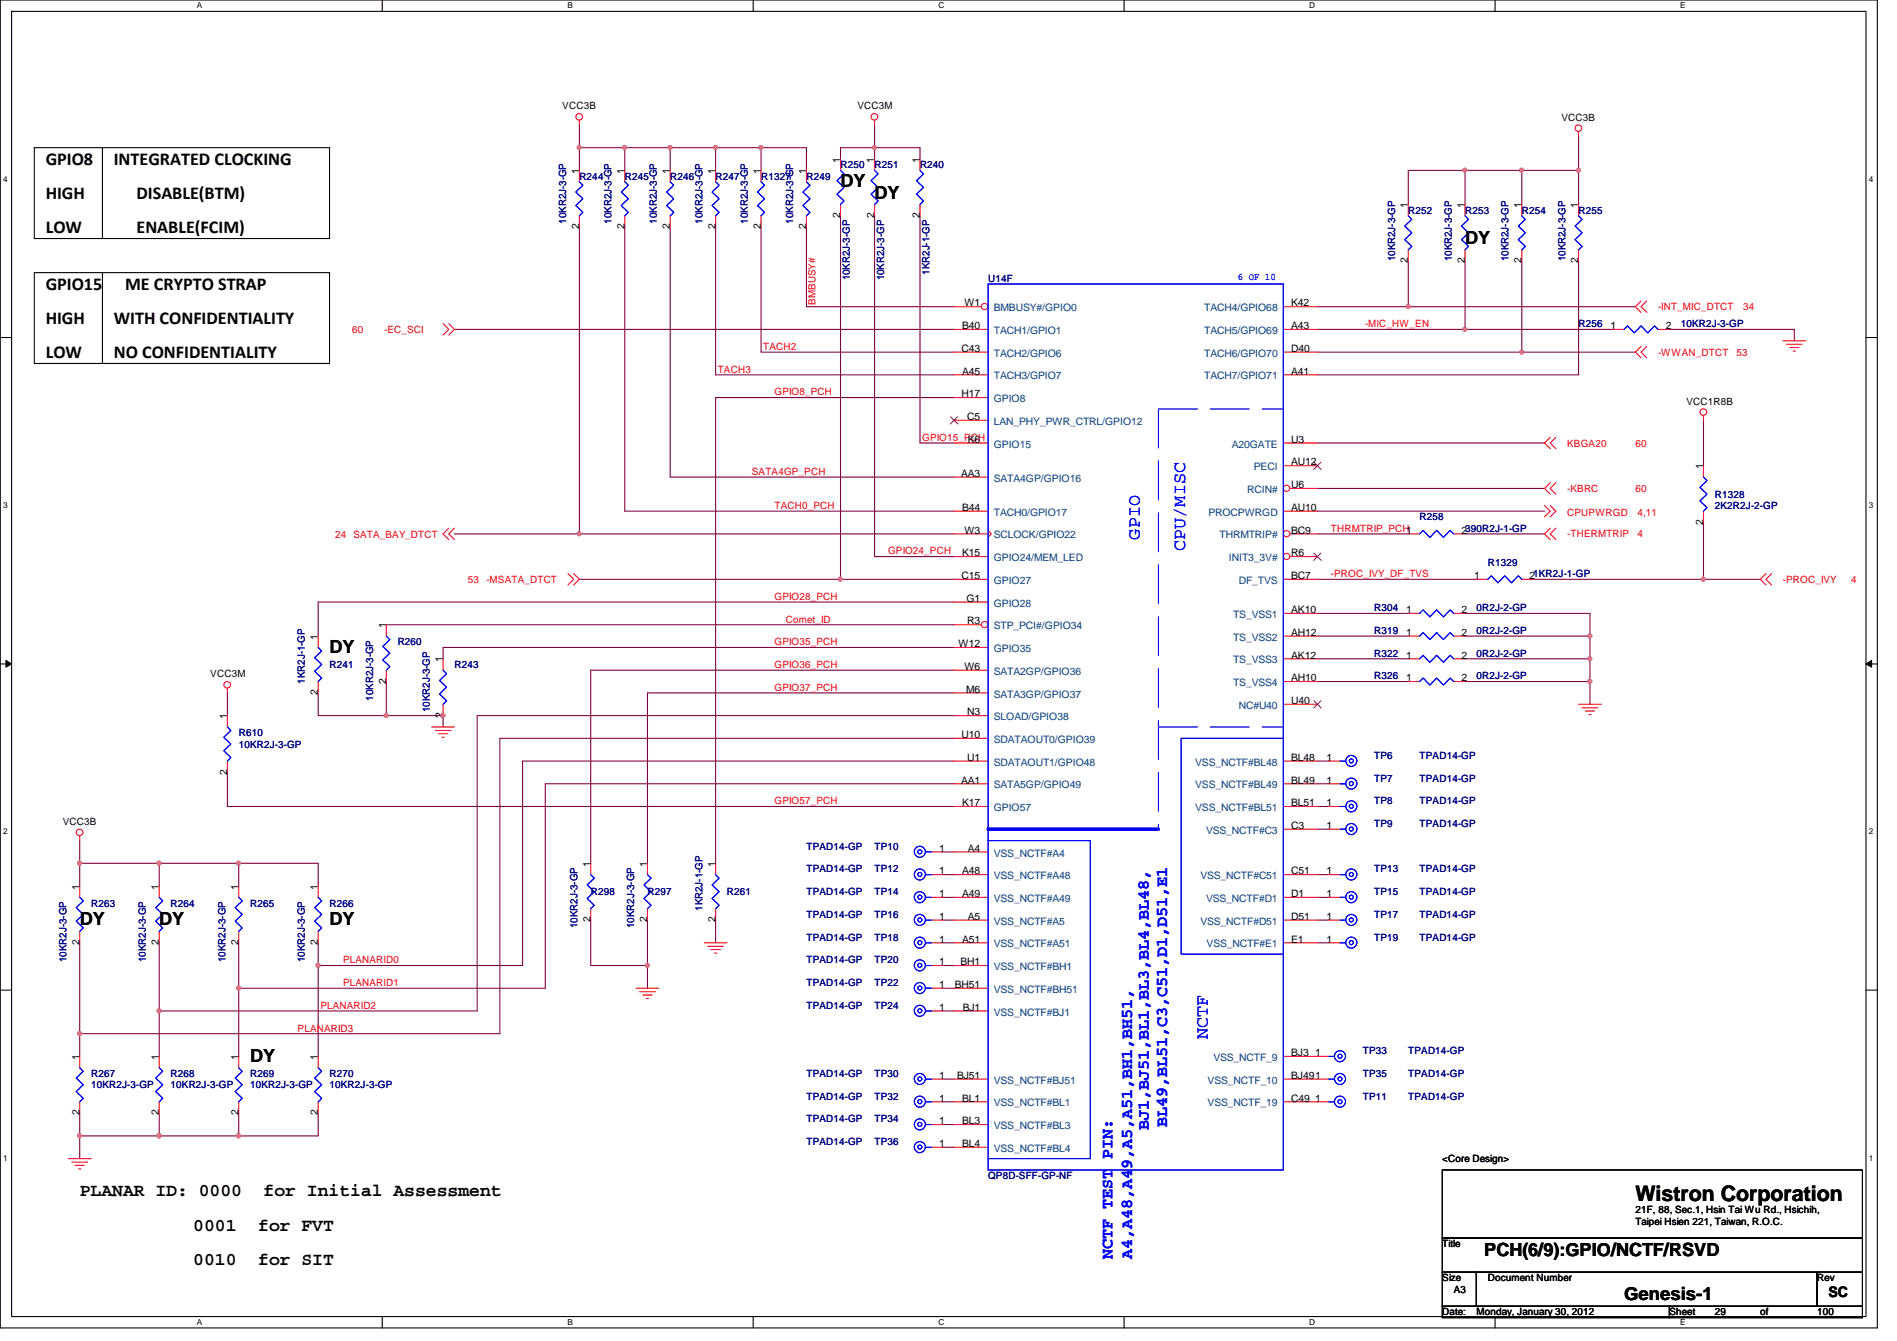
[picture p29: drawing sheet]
<svg xmlns="http://www.w3.org/2000/svg" width="297mm" height="210mm" viewBox="0 0 297 210" stroke-linecap="round" stroke-linejoin="round" font-family="sans-serif">
<defs><g id="words">
<text font-size="3.3" x="256.1" y="188">Wistron Corporation</text>
<g font-size="2.8">
<text x="7.2" y="25.8">GPIO8</text>
<text x="17.8" y="25.8">INTEGRATED CLOCKING</text>
<text x="131.6" y="29.3">DY</text>
<text x="7.2" y="31.2">HIGH</text>
<text x="21.4" y="31.2">DISABLE(BTM)</text>
<text x="136.9" y="31.1">DY</text>
<text x="7.2" y="36.5">LOW</text>
<text x="21.4" y="36.5">ENABLE(FCIM)</text>
<text x="229.4" y="38.2">DY</text>
<text x="7.2" y="45.4">GPIO15</text>
<text x="19.6" y="45.4">ME CRYPTO STRAP</text>
<text x="7.2" y="50.7">HIGH</text>
<text x="17.8" y="50.7">WITH CONFIDENTIALITY</text>
<text x="7.2" y="56">LOW</text>
<text x="17.8" y="56">NO CONFIDENTIALITY</text>
<text x="51.6" y="102.2">DY</text>
<text x="12.5" y="144.9">DY</text>
<text x="24.9" y="144.9">DY</text>
<text x="51.6" y="144.9">DY</text>
<text x="39.2" y="166.2">DY</text>
<text x="12.5" y="187.3">PLANAR ID: 0000</text>
<text x="41.3" y="187.3">for Initial Assessment</text>
<text x="30.3" y="192.6">0001</text>
<text x="30.3" y="198">0010</text>
<text x="40.4" y="192.6">for FVT</text>
<text x="40.4" y="198">for SIT</text>
<text x="232.4" y="196.6">PCH(6/9):GPIO/NCTF/RSVD</text>
<text x="254.3" y="203.5">Genesis-1</text>
</g>
<g font-size="2.8" fill="#00f">
<text x="178.5" y="84.5" transform="rotate(-90 178.5 84.5)">GPIO</text>
<text x="185.6" y="86.2" transform="rotate(-90 185.6 86.2)">CPU/MISC</text>
<text x="189.1" y="162.7" transform="rotate(-90 189.1 162.7)">NCTF</text>
</g>
<g font-size="2.6" fill="#00f">
<text x="179.9" y="176.9" transform="rotate(-90 179.9 176.9)">BJ1,BJ51,BL1,BL3,BL4,BL48,</text>
<text x="182.7" y="176.4" transform="rotate(-90 182.7 176.4)">BL49,BL51,C3,C51,D1,D51,E1</text>
<text x="174.2" y="197" transform="rotate(-90 174.2 197)">NCTF TEST PIN:</text>
<text x="177.3" y="197" transform="rotate(-90 177.3 197)">A4,A48,A49,A5,A51,BH1,BH51,</text>
</g>
<text font-size="2.3" x="286.3" y="203">SC</text>
<g font-size="1.6">
<text x="88.1" y="17.1">VCC3B</text>
<text x="134.3" y="17.1">VCC3M</text>
<text x="244.5" y="18.9">VCC3B</text>
<text x="90.7" y="27.2" transform="rotate(-90 90.7 27.2)">1</text>
<text x="97.8" y="27.2" transform="rotate(-90 97.8 27.2)">1</text>
<text x="104.9" y="27.2" transform="rotate(-90 104.9 27.2)">1</text>
<text x="112" y="27.2" transform="rotate(-90 112 27.2)">1</text>
<text x="119.1" y="27.2" transform="rotate(-90 119.1 27.2)">1</text>
<text x="126.2" y="27.2" transform="rotate(-90 126.2 27.2)">1</text>
<text x="131.6" y="25.4" transform="rotate(-90 131.6 25.4)">1</text>
<text x="136.9" y="25.4" transform="rotate(-90 136.9 25.4)">1</text>
<text x="144" y="25.4" transform="rotate(-90 144 25.4)">1</text>
<text x="90.7" y="35.9" transform="rotate(-90 90.7 35.9)">2</text>
<text x="97.8" y="35.9" transform="rotate(-90 97.8 35.9)">2</text>
<text x="104.9" y="35.9" transform="rotate(-90 104.9 35.9)">2</text>
<text x="112" y="35.9" transform="rotate(-90 112 35.9)">2</text>
<text x="119.1" y="35.9" transform="rotate(-90 119.1 35.9)">2</text>
<text x="126.2" y="35.9" transform="rotate(-90 126.2 35.9)">2</text>
<text x="131.6" y="34.1" transform="rotate(-90 131.6 34.1)">2</text>
<text x="136.9" y="34.1" transform="rotate(-90 136.9 34.1)">2</text>
<text x="144" y="34.1" transform="rotate(-90 144 34.1)">2</text>
<text x="220.5" y="32.6" transform="rotate(-90 220.5 32.6)">1</text>
<text x="229.4" y="32.6" transform="rotate(-90 229.4 32.6)">1</text>
<text x="238.2" y="32.6" transform="rotate(-90 238.2 32.6)">1</text>
<text x="247.1" y="32.6" transform="rotate(-90 247.1 32.6)">1</text>
<text x="220.5" y="41.2" transform="rotate(-90 220.5 41.2)">2</text>
<text x="229.4" y="41.2" transform="rotate(-90 229.4 41.2)">2</text>
<text x="238.2" y="41.2" transform="rotate(-90 238.2 41.2)">2</text>
<text x="247.1" y="41.2" transform="rotate(-90 247.1 41.2)">2</text>
<text x="151" y="48">W1</text>
<text x="202.2" y="48">K42</text>
<text x="150.7" y="51.5">B40</text>
<text x="202.2" y="51.5">A43</text>
<text x="252.2" y="51.5">1</text>
<text x="260.9" y="51.5">2</text>
<text x="150.6" y="55.1">C43</text>
<text x="150.7" y="58.6">A45</text>
<text x="202.2" y="55.1">D40</text>
<text x="202.2" y="58.6">A41</text>
<text x="150.6" y="62.2">H17</text>
<text x="151.5" y="65.7">C5</text>
<text x="264.1" y="63.3">VCC1R8B</text>
<text x="151.5" y="69.3">K6</text>
<text x="202.2" y="69.3">U3</text>
<text x="150.5" y="74.6">AA3</text>
<text x="202.2" y="72.9">AU12</text>
<text x="202.2" y="76.4">U6</text>
<text x="266.7" y="73.4" transform="rotate(-90 266.7 73.4)">1</text>
<text x="150.7" y="80">B44</text>
<text x="151" y="83.5">W3</text>
<text x="202.2" y="83.5">BC9</text>
<text x="202.2" y="80">AU10</text>
<text x="228.9" y="83.5">2390R2J-1-GP</text>
<text x="266.7" y="82.1" transform="rotate(-90 266.7 82.1)">2</text>
<text x="150.7" y="87.1">K15</text>
<text x="202.2" y="87.1">R6</text>
<text x="150.6" y="90.6">C15</text>
<text x="151.3" y="94.2">G1</text>
<text x="202.2" y="96">AK10</text>
<text x="202.2" y="90.6">BC7</text>
<text x="220.2" y="96">1</text>
<text x="228.9" y="96">2</text>
<text x="230.8" y="90.6">1</text>
<text x="239.5" y="90.6">21KR2J-1-GP</text>
<text x="49.8" y="100.1" transform="rotate(-90 49.8 100.1)">1</text>
<text x="60.4" y="98.3" transform="rotate(-90 60.4 98.3)">1</text>
<text x="150.1" y="101.3">W12</text>
<text x="151.5" y="97.7">R3</text>
<text x="202.2" y="99.5">AH12</text>
<text x="220.2" y="99.5">1</text>
<text x="228.9" y="99.5">2</text>
<text x="32.9" y="106">VCC3M</text>
<text x="60.4" y="107" transform="rotate(-90 60.4 107)">2</text>
<text x="69.3" y="103.7" transform="rotate(-90 69.3 103.7)">1</text>
<text x="151" y="104.9">W6</text>
<text x="202.2" y="106.6">AH10</text>
<text x="202.2" y="103.1">AK12</text>
<text x="220.2" y="103.1">1</text>
<text x="220.2" y="106.6">1</text>
<text x="228.9" y="103.1">2</text>
<text x="228.9" y="106.6">2</text>
<text x="35.6" y="112.6" transform="rotate(-90 35.6 112.6)">1</text>
<text x="49.8" y="108.8" transform="rotate(-90 49.8 108.8)">2</text>
<text x="69.3" y="112.4" transform="rotate(-90 69.3 112.4)">2</text>
<text x="151.3" y="108.4">M6</text>
<text x="151.5" y="112">N3</text>
<text x="202.2" y="110.2">U40</text>
<text x="150.6" y="115.5">U10</text>
<text x="151.5" y="119.1">U1</text>
<text x="202.2" y="119.1">BL48</text>
<text x="207.7" y="119.1">1</text>
<text x="35.6" y="121.2" transform="rotate(-90 35.6 121.2)">2</text>
<text x="150.5" y="122.6">AA1</text>
<text x="202.2" y="122.6">BL49</text>
<text x="207.7" y="122.6">1</text>
<text x="9.8" y="129.1">VCC3B</text>
<text x="150.7" y="126.2">K17</text>
<text x="202.2" y="129.8">C3</text>
<text x="202.2" y="126.2">BL51</text>
<text x="207.7" y="129.8">1</text>
<text x="207.7" y="126.2">1</text>
<text x="92.5" y="135.7" transform="rotate(-90 92.5 135.7)">1</text>
<text x="101.3" y="135.7" transform="rotate(-90 101.3 135.7)">1</text>
<text x="112" y="135.7" transform="rotate(-90 112 135.7)">1</text>
<text x="147.1" y="136.9">1</text>
<text x="147.1" y="133.3">1</text>
<text x="150.7" y="136.9">A48</text>
<text x="151.5" y="133.3">A4</text>
<text x="202.2" y="136.9">C51</text>
<text x="207.7" y="136.9">1</text>
<text x="12.4" y="139.2" transform="rotate(-90 12.4 139.2)">1</text>
<text x="24.9" y="139.2" transform="rotate(-90 24.9 139.2)">1</text>
<text x="37.3" y="139.2" transform="rotate(-90 37.3 139.2)">1</text>
<text x="49.8" y="139.2" transform="rotate(-90 49.8 139.2)">1</text>
<text x="147.1" y="140.4">1</text>
<text x="147.1" y="144">1</text>
<text x="150.7" y="140.4">A49</text>
<text x="151.5" y="144">A5</text>
<text x="202.2" y="140.4">D1</text>
<text x="202.2" y="144">D51</text>
<text x="207.7" y="144">1</text>
<text x="207.7" y="140.4">1</text>
<text x="12.4" y="147.9" transform="rotate(-90 12.4 147.9)">2</text>
<text x="24.9" y="147.9" transform="rotate(-90 24.9 147.9)">2</text>
<text x="37.3" y="147.9" transform="rotate(-90 37.3 147.9)">2</text>
<text x="49.8" y="147.9" transform="rotate(-90 49.8 147.9)">2</text>
<text x="92.5" y="144.4" transform="rotate(-90 92.5 144.4)">2</text>
<text x="101.3" y="144.4" transform="rotate(-90 101.3 144.4)">2</text>
<text x="112" y="144.4" transform="rotate(-90 112 144.4)">2</text>
<text x="147.1" y="147.5">1</text>
<text x="150.7" y="147.5">A51</text>
<text x="202.2" y="147.5">E1</text>
<text x="207.7" y="147.5">1</text>
<text x="147.1" y="154.6">1</text>
<text x="147.1" y="151.1">1</text>
<text x="149.5" y="154.6">BH51</text>
<text x="150.4" y="151.1">BH1</text>
<text x="147.1" y="158.2">1</text>
<text x="150.7" y="158.2">BJ1</text>
<text x="12.4" y="165.9" transform="rotate(-90 12.4 165.9)">1</text>
<text x="24.9" y="165.9" transform="rotate(-90 24.9 165.9)">1</text>
<text x="37.3" y="165.9" transform="rotate(-90 37.3 165.9)">1</text>
<text x="49.8" y="165.9" transform="rotate(-90 49.8 165.9)">1</text>
<text x="202.2" y="165.3">BJ3</text>
<text x="205.9" y="165.3">1</text>
<text x="147.1" y="168.9">1</text>
<text x="147.1" y="172.4">1</text>
<text x="149.9" y="168.9">BJ51</text>
<text x="150.7" y="172.4">BL1</text>
<text x="202.2" y="168.9">BJ491</text>
<text x="202.2" y="172.4">C49</text>
<text x="205.9" y="172.4">1</text>
<text x="12.4" y="174.6" transform="rotate(-90 12.4 174.6)">2</text>
<text x="24.9" y="174.6" transform="rotate(-90 24.9 174.6)">2</text>
<text x="37.3" y="174.6" transform="rotate(-90 37.3 174.6)">2</text>
<text x="49.8" y="174.6" transform="rotate(-90 49.8 174.6)">2</text>
<text x="147.1" y="179.5">1</text>
<text x="147.1" y="176">1</text>
<text x="150.7" y="176">BL3</text>
<text x="150.7" y="179.5">BL4</text>
<text x="225.8" y="181.9">&lt;Core Design&gt;</text>
<text x="256.1" y="189.9">21F, 88, Sec.1, Hsin Tai Wu Rd., Hsichih,</text>
<text x="256.1" y="191.7">Taipei Hsien 221, Taiwan, R.O.C.</text>
<text x="225.8" y="195.2">Title</text>
<text x="225.8" y="200.6">Size</text>
<text x="227.6" y="202.4">A3</text>
<text x="233" y="200.6">Document Number</text>
<text x="284.5" y="200.6">Rev</text>
<text x="225.8" y="205.9">Date:</text>
<text x="231.2" y="205.9">Monday, January 30, 2012</text>
<text x="261.4" y="205.9">Sheet</text>
<text x="268.5" y="205.9">29</text>
<text x="275.6" y="205.9">of</text>
<text x="284.5" y="205.9">100</text>
</g>
<g font-size="1.6" fill="#000080">
<text x="90.7" y="28.1">R244</text>
<text x="97.8" y="28.1">R245</text>
<text x="104.9" y="28.1">R246</text>
<text x="112.1" y="28.1">R247</text>
<text x="119.2" y="28.1">R1327</text>
<text x="126.3" y="28.1">R249</text>
<text x="131.6" y="26.3">R250</text>
<text x="136.9" y="26.3">R251</text>
<text x="144.1" y="26.3">R240</text>
<text x="88.6" y="35" transform="rotate(-90 88.6 35)">10KR2J-3-GP</text>
<text x="95.8" y="35" transform="rotate(-90 95.8 35)">10KR2J-3-GP</text>
<text x="102.9" y="35" transform="rotate(-90 102.9 35)">10KR2J-3-GP</text>
<text x="110" y="35" transform="rotate(-90 110 35)">10KR2J-3-GP</text>
<text x="117.1" y="35" transform="rotate(-90 117.1 35)">10KR2J-3-GP</text>
<text x="124.2" y="35" transform="rotate(-90 124.2 35)">10KR2J-3-GP</text>
<text x="220.5" y="33.4">R252</text>
<text x="229.4" y="33.4">R253</text>
<text x="238.3" y="33.4">R254</text>
<text x="247.2" y="33.4">R255</text>
<text x="218.4" y="40.9" transform="rotate(-90 218.4 40.9)">10KR2J-3-GP</text>
<text x="227.3" y="40.9" transform="rotate(-90 227.3 40.9)">10KR2J-3-GP</text>
<text x="236.2" y="40.9" transform="rotate(-90 236.2 40.9)">10KR2J-3-GP</text>
<text x="245.1" y="40.9" transform="rotate(-90 245.1 40.9)">10KR2J-3-GP</text>
<text x="133.1" y="43.9" transform="rotate(-90 133.1 43.9)">10KR2J-3-GP</text>
<text x="138.4" y="43.9" transform="rotate(-90 138.4 43.9)">10KR2J-3-GP</text>
<text x="145.5" y="43" transform="rotate(-90 145.5 43)">1KR2J-1-GP</text>
<text x="154.7" y="44.1">U14F</text>
<text x="247.2" y="51.2">R256</text>
<text x="263.2" y="51.2">10KR2J-3-GP</text>
<text x="268.5" y="77.9">R1328</text>
<text x="222.3" y="81.4">R258</text>
<text x="268.5" y="79.7">2K2R2J-2-GP</text>
<text x="233" y="88.6">R1329</text>
<text x="215.2" y="95.7">R304</text>
<text x="231.2" y="95.7">0R2J-2-GP</text>
<text x="62.3" y="101">R260</text>
<text x="215.2" y="99.2">R319</text>
<text x="231.2" y="99.2">0R2J-2-GP</text>
<text x="47.7" y="107" transform="rotate(-90 47.7 107)">1KR2J-1-GP</text>
<text x="51.6" y="104.6">R241</text>
<text x="71.2" y="104.6">R243</text>
<text x="215.2" y="102.8">R322</text>
<text x="215.2" y="106.3">R326</text>
<text x="231.2" y="102.8">0R2J-2-GP</text>
<text x="231.2" y="106.3">0R2J-2-GP</text>
<text x="58.4" y="109.7" transform="rotate(-90 58.4 109.7)">10KR2J-3-GP</text>
<text x="67.3" y="111.5" transform="rotate(-90 67.3 111.5)">10KR2J-3-GP</text>
<text x="37.4" y="115.2">R610</text>
<text x="37.4" y="117">10KR2J-3-GP</text>
<text x="215.2" y="118.8">TP6</text>
<text x="222.3" y="118.8">TPAD14-GP</text>
<text x="215.2" y="122.3">TP7</text>
<text x="215.2" y="125.9">TP8</text>
<text x="222.3" y="122.3">TPAD14-GP</text>
<text x="222.3" y="125.9">TPAD14-GP</text>
<text x="215.2" y="129.5">TP9</text>
<text x="222.3" y="129.5">TPAD14-GP</text>
<text x="126.3" y="136.6">TPAD14-GP</text>
<text x="126.3" y="133">TPAD14-GP</text>
<text x="136.9" y="136.6">TP12</text>
<text x="136.9" y="133">TP10</text>
<text x="215.2" y="136.6">TP13</text>
<text x="222.3" y="136.6">TPAD14-GP</text>
<text x="14.3" y="141.9">R263</text>
<text x="26.7" y="141.9">R264</text>
<text x="39.2" y="141.9">R265</text>
<text x="51.6" y="141.9">R266</text>
<text x="92.5" y="140.1">R298</text>
<text x="101.4" y="140.1">R297</text>
<text x="110" y="142.6" transform="rotate(-90 110 142.6)">1KR2J-1-GP</text>
<text x="113.8" y="140.1">R261</text>
<text x="126.3" y="140.1">TPAD14-GP</text>
<text x="126.3" y="143.7">TPAD14-GP</text>
<text x="136.9" y="140.1">TP14</text>
<text x="136.9" y="143.7">TP16</text>
<text x="215.2" y="143.7">TP17</text>
<text x="215.2" y="140.1">TP15</text>
<text x="222.3" y="143.7">TPAD14-GP</text>
<text x="222.3" y="140.1">TPAD14-GP</text>
<text x="90.4" y="145.2" transform="rotate(-90 90.4 145.2)">10KR2J-3-GP</text>
<text x="99.3" y="145.2" transform="rotate(-90 99.3 145.2)">10KR2J-3-GP</text>
<text x="126.3" y="147.2">TPAD14-GP</text>
<text x="136.9" y="147.2">TP18</text>
<text x="215.2" y="147.2">TP19</text>
<text x="222.3" y="147.2">TPAD14-GP</text>
<text x="10.4" y="150.6" transform="rotate(-90 10.4 150.6)">10KR2J-3-GP</text>
<text x="22.9" y="150.6" transform="rotate(-90 22.9 150.6)">10KR2J-3-GP</text>
<text x="35.3" y="150.6" transform="rotate(-90 35.3 150.6)">10KR2J-3-GP</text>
<text x="47.7" y="150.6" transform="rotate(-90 47.7 150.6)">10KR2J-3-GP</text>
<text x="126.3" y="154.3">TPAD14-GP</text>
<text x="126.3" y="150.8">TPAD14-GP</text>
<text x="136.9" y="154.3">TP22</text>
<text x="136.9" y="150.8">TP20</text>
<text x="126.3" y="157.9">TPAD14-GP</text>
<text x="136.9" y="157.9">TP24</text>
<text x="213.4" y="165">TP33</text>
<text x="220.5" y="165">TPAD14-GP</text>
<text x="14.3" y="168.6">R267</text>
<text x="14.3" y="170.3">10KR2J-3-GP</text>
<text x="26.7" y="168.6">R268</text>
<text x="26.7" y="170.3">10KR2J-3-GP</text>
<text x="39.2" y="168.6">R269</text>
<text x="39.2" y="170.3">10KR2J-3-GP</text>
<text x="51.6" y="168.6">R270</text>
<text x="51.6" y="170.3">10KR2J-3-GP</text>
<text x="126.3" y="168.6">TPAD14-GP</text>
<text x="126.3" y="172.1">TPAD14-GP</text>
<text x="136.9" y="168.6">TP30</text>
<text x="136.9" y="172.1">TP32</text>
<text x="213.4" y="172.1">TP11</text>
<text x="213.4" y="168.6">TP35</text>
<text x="220.5" y="172.1">TPAD14-GP</text>
<text x="220.5" y="168.6">TPAD14-GP</text>
<text x="126.3" y="179.2">TPAD14-GP</text>
<text x="126.3" y="175.7">TPAD14-GP</text>
<text x="136.9" y="179.2">TP36</text>
<text x="136.9" y="175.7">TP34</text>
<text x="154.7" y="184.6">QP8D-SFF-GP-NF</text>
</g>
<g font-size="1.6" fill="#f00">
<text x="127.7" y="47.7" transform="rotate(-90 127.7 47.7)">BMBUSY#</text>
<text x="55.2" y="52.1">60</text>
<text x="60.2" y="52.1">-EC_SCI</text>
<text x="213.7" y="51.2">-MIC_HW_EN</text>
<text x="259.6" y="48.6">-INT_MIC_DTCT</text>
<text x="273" y="48.6">34</text>
<text x="112.4" y="58.3">TACH3</text>
<text x="119.5" y="54.8">TACH2</text>
<text x="259.6" y="55.7">-WWAN_DTCT</text>
<text x="271.9" y="55.7">53</text>
<text x="121.3" y="61.9">GPIO8_PCH</text>
<text x="144.4" y="69">GPIO15_PCH</text>
<text x="245.4" y="69.9">KBGA20</text>
<text x="256.1" y="69.9">60</text>
<text x="117.7" y="74.3">SATA4GP_PCH</text>
<text x="245.4" y="77">-KBRC</text>
<text x="256.1" y="77">60</text>
<text x="121.3" y="79.7">TACH0_PCH</text>
<text x="208.4" y="83.2">THRMTRIP_PCH1</text>
<text x="245.4" y="80.7">CPUPWRGD</text>
<text x="256.4" y="80.7">4,11</text>
<text x="52.5" y="84.3">24 SATA_BAY_DTCT</text>
<text x="139.1" y="86.8">GPIO24_PCH</text>
<text x="245.4" y="84.1">-THERMTRIP</text>
<text x="256.4" y="84.1">4</text>
<text x="73.3" y="91.2">53</text>
<text x="76.2" y="91.2">-MSATA_DTCT</text>
<text x="121.3" y="93.9">GPIO28_PCH</text>
<text x="208.4" y="90.3">-PROC_IVY_DF_TVS</text>
<text x="279.2" y="91.2">-PROC_IVY</text>
<text x="289.9" y="91.2">4</text>
<text x="121.3" y="101">GPIO35_PCH</text>
<text x="123.1" y="97.5">Comet_ID</text>
<text x="121.3" y="104.6">GPIO36_PCH</text>
<text x="121.3" y="108.1">GPIO37_PCH</text>
<text x="121.3" y="125.9">GPIO57_PCH</text>
<text x="53.7" y="154.3">PLANARID1</text>
<text x="53.7" y="150.8">PLANARID0</text>
<text x="46.6" y="161.5">PLANARID3</text>
<text x="50.2" y="157.9">PLANARID2</text>
</g>
<text font-size="1.6" fill="#00f" x="193.8" y="43.9">6 OF 10</text>
<g font-size="1.6" fill="#004080">
<text x="155.6" y="48.7">BMBUSY#/GPIO0</text>
<text x="155.6" y="52.3">TACH1/GPIO1</text>
<text x="188.5" y="48.7">TACH4/GPIO68</text>
<text x="188.5" y="52.3">TACH5/GPIO69</text>
<text x="155.6" y="55.8">TACH2/GPIO6</text>
<text x="155.6" y="59.4">TACH3/GPIO7</text>
<text x="188.5" y="55.8">TACH6/GPIO70</text>
<text x="188.5" y="59.4">TACH7/GPIO71</text>
<text x="155.6" y="62.9">GPIO8</text>
<text x="155.6" y="66.5">LAN_PHY_PWR_CTRL/GPIO12</text>
<text x="155.6" y="70.1">GPIO15</text>
<text x="192.9" y="70.1">A20GATE</text>
<text x="155.6" y="75.4">SATA4GP/GPIO16</text>
<text x="195.3" y="77.2">RCIN#</text>
<text x="196.3" y="73.6">PECI</text>
<text x="155.6" y="80.7">TACH0/GPIO17</text>
<text x="189.2" y="80.7">PROCPWRGD</text>
<text x="155.6" y="87.8">GPIO24/MEM_LED</text>
<text x="155.6" y="84.3">SCLOCK/GPIO22</text>
<text x="191" y="84.3">THRMTRIP#</text>
<text x="192.4" y="87.8">INIT3_3V#</text>
<text x="155.6" y="91.4">GPIO27</text>
<text x="155.6" y="95">GPIO28</text>
<text x="194" y="91.4">DF_TVS</text>
<text x="155.6" y="98.5">STP_PCI#/GPIO34</text>
<text x="193.1" y="100.3">TS_VSS2</text>
<text x="193.1" y="96.7">TS_VSS1</text>
<text x="155.6" y="105.6">SATA2GP/GPIO36</text>
<text x="155.6" y="102.1">GPIO35</text>
<text x="193.1" y="107.4">TS_VSS4</text>
<text x="193.1" y="103.8">TS_VSS3</text>
<text x="155.6" y="109.2">SATA3GP/GPIO37</text>
<text x="155.6" y="112.7">SLOAD/GPIO38</text>
<text x="194" y="111">NC#U40</text>
<text x="155.6" y="116.3">SDATAOUT0/GPIO39</text>
<text x="155.6" y="119.8">SDATAOUT1/GPIO48</text>
<text x="187.2" y="119.8">VSS_NCTF#BL48</text>
<text x="155.6" y="123.4">SATA5GP/GPIO49</text>
<text x="187.2" y="123.4">VSS_NCTF#BL49</text>
<text x="155.6" y="127">GPIO57</text>
<text x="187.2" y="127">VSS_NCTF#BL51</text>
<text x="188.8" y="130.5">VSS_NCTF#C3</text>
<text x="155.6" y="134.1">VSS_NCTF#A4</text>
<text x="155.6" y="137.6">VSS_NCTF#A48</text>
<text x="188" y="137.6">VSS_NCTF#C51</text>
<text x="155.6" y="141.2">VSS_NCTF#A49</text>
<text x="188.8" y="141.2">VSS_NCTF#D1</text>
<text x="155.6" y="144.7">VSS_NCTF#A5</text>
<text x="155.6" y="148.3">VSS_NCTF#A51</text>
<text x="188" y="144.7">VSS_NCTF#D51</text>
<text x="188.9" y="148.3">VSS_NCTF#E1</text>
<text x="155.6" y="151.8">VSS_NCTF#BH1</text>
<text x="155.6" y="155.4">VSS_NCTF#BH51</text>
<text x="155.6" y="159">VSS_NCTF#BJ1</text>
<text x="190" y="166.1">VSS_NCTF_9</text>
<text x="155.6" y="169.6">VSS_NCTF#BJ51</text>
<text x="155.6" y="173.2">VSS_NCTF#BL1</text>
<text x="189.1" y="169.6">VSS_NCTF_10</text>
<text x="189.1" y="173.2">VSS_NCTF_19</text>
<text x="155.6" y="176.7">VSS_NCTF#BL3</text>
<text x="155.6" y="180.3">VSS_NCTF#BL4</text>
</g>
<g font-size="1.3">
<text x="30.8" y="1.3">A</text>
<text x="88.9" y="1.3">B</text>
<text x="146.9" y="1.3">C</text>
<text x="205" y="1.3">D</text>
<text x="263.1" y="1.3">E</text>
<text x=".5" y="28.4">4</text>
<text x="292.6" y="28.4">4</text>
<text x=".5" y="79.5">3</text>
<text x="292.6" y="79.5">3</text>
<text x=".5" y="130.6">2</text>
<text x="292.6" y="130.6">2</text>
<text x=".5" y="181.7">1</text>
<text x="292.6" y="181.7">1</text>
<text x="30.8" y="207.4">A</text>
<text x="88.9" y="207.4">B</text>
<text x="146.9" y="207.4">C</text>
<text x="205" y="207.4">D</text>
<text x="263.1" y="207.4">E</text>
</g>
</g></defs>
<path d="M0 0h294v207.9h-294zM1.8 1.8h290.4v204.3h-290.4z" fill="none" stroke="#000" stroke-width=".17"/>
<g fill="#fff">
<path d="M30.8 .2h.8v1.4h-.8z"/>
<path d="M30.8 206.2h.8v1.4h-.8z"/>
</g>
<path d="M59.9 0v1.8M59.9 206.1v1.8" fill="none" stroke="#000" stroke-width=".17"/>
<g fill="#fff">
<path d="M88.9 .2h.8v1.4h-.8z"/>
<path d="M88.9 206.2h.8v1.4h-.8z"/>
</g>
<path d="M117.9 0v1.8M117.9 206.1v1.8" fill="none" stroke="#000" stroke-width=".17"/>
<g fill="#fff">
<path d="M146.9 .2h.9v1.4h-.9z"/>
<path d="M146.9 206.2h.9v1.4h-.9z"/>
</g>
<path d="M176 0v1.8M176 206.1v1.8" fill="none" stroke="#000" stroke-width=".17"/>
<g fill="#fff">
<path d="M205 .2h.9v1.4h-.9z"/>
<path d="M205 206.2h.9v1.4h-.9z"/>
</g>
<path d="M234.1 0v1.8M234.1 206.1v1.8" fill="none" stroke="#000" stroke-width=".17"/>
<g fill="#fff">
<path d="M263.1 .2h.8v1.4h-.8z"/>
<path d="M263.1 206.2h.8v1.4h-.8z"/>
<path d="M.5 27.3h.7v1.4h-.7z"/>
<path d="M292.6 27.3h.7v1.4h-.7z"/>
<path d="M.5 78.4h.7v1.4h-.7z"/>
<path d="M292.6 78.4h.7v1.4h-.7z"/>
</g>
<path d="M0 52.8h1.8M292.2 52.8h1.8" fill="none" stroke="#000" stroke-width=".17"/>
<g fill="#fff">
<path d="M.5 129.5h.7v1.4h-.7z"/>
<path d="M292.6 129.5h.7v1.4h-.7z"/>
</g>
<path d="M0 103.9h1.8M292.2 103.9h1.8" fill="none" stroke="#000" stroke-width=".17"/>
<path d="M.9 103.4l.9 .5-.9 .5zM292.2 103.9l.9-.5v1z" fill="#000"/>
<path d="M.9 103.4l.9 .5-.9 .5zM292.2 103.9l.9-.5v1z" fill="none" stroke="#000" stroke-width=".16"/>
<g fill="#fff">
<path d="M.5 180.5h.7v1.4h-.7z"/>
<path d="M292.6 180.5h.7v1.4h-.7z"/>
</g>
<path d="M0 155h1.8M292.2 155h1.8" fill="none" stroke="#000" stroke-width=".17"/>
<g fill="none" stroke="#800040" stroke-width=".17">
<path d="M247.2 26.7v5.3M206.3 76.5h35.5M206.3 69.3h35.5M206.3 83.6h14.2M206.3 80h35.5M229.4 83.6h12.4M206.3 119.1h1.8M147.6 136.9h1.8M147.6 133.3h1.8M206.3 136.9h1.8M206.3 122.7h1.8M206.3 126.2h1.8"/>
<path d="M206.3 129.8h1.8M147.6 158.2h1.8M147.6 140.5h1.8M147.6 147.6h1.8M147.6 144h1.8M147.6 154.7h1.8M147.6 151.1h1.8M206.3 147.6h1.8M206.3 140.5h1.8M206.3 144h1.8M147.6 168.9h1.8M147.6 179.6h1.8"/>
<path d="M147.6 172.5h1.8M147.6 176h1.8"/>
</g>
<circle cx="247.2" cy="26.6" r=".32" fill="#f0f"/>
<circle cx="247.2" cy="26.6" r=".32" fill="none" stroke="#f0f" stroke-width=".17"/>
<path d="M229.4 26.7h-8.9v5.3M247.2 26.7h-8.9v5.3" fill="none" stroke="#800040" stroke-width=".17"/>
<circle cx="238.3" cy="26.6" r=".32" fill="#f0f"/>
<circle cx="238.3" cy="26.6" r=".32" fill="none" stroke="#f0f" stroke-width=".17"/>
<path d="M238.3 26.7h-8.9v5.3" fill="none" stroke="#800040" stroke-width=".17"/>
<circle cx="229.4" cy="26.6" r=".32" fill="#f0f"/>
<circle cx="229.4" cy="26.6" r=".32" fill="none" stroke="#f0f" stroke-width=".17"/>
<path d="M247.2 21.3v5.4M220.5 48h35.6" fill="none" stroke="#800040" stroke-width=".17"/>
<circle cx="220.5" cy="48" r=".32" fill="#f0f"/>
<circle cx="220.5" cy="48" r=".32" fill="none" stroke="#f0f" stroke-width=".17"/>
<path d="M220.5 40.9v7.1M229.4 51.6h23.1" fill="none" stroke="#800040" stroke-width=".17"/>
<circle cx="229.4" cy="51.5" r=".32" fill="#f0f"/>
<circle cx="229.4" cy="51.5" r=".32" fill="none" stroke="#f0f" stroke-width=".17"/>
<path d="M229.4 40.9v10.7M238.3 40.9v14.2h-32" fill="none" stroke="#800040" stroke-width=".17"/>
<circle cx="238.3" cy="55.1" r=".32" fill="#f0f"/>
<circle cx="238.3" cy="55.1" r=".32" fill="none" stroke="#f0f" stroke-width=".17"/>
<path d="M71.2 51.6h78.2M206.3 48h14.2M206.3 51.6h23.1M247.2 40.9v17.8h-40.9M281 51.6v1.7M97.8 80h51.6M81.8 119.1h67.6M12.5 131.6v3.5M24.9 158.2v7.2M37.4 147.6v7.1" fill="none" stroke="#800040" stroke-width=".17"/>
<circle cx="24.9" cy="158.2" r=".32" fill="#f0f"/>
<circle cx="24.9" cy="158.2" r=".32" fill="none" stroke="#f0f" stroke-width=".17"/>
<path d="M12.5 174.2v7.2M37.4 177.8h12.4" fill="none" stroke="#800040" stroke-width=".17"/>
<circle cx="37.4" cy="177.8" r=".32" fill="#f0f"/>
<circle cx="37.4" cy="177.8" r=".32" fill="none" stroke="#f0f" stroke-width=".17"/>
<path d="M37.4 174.2v3.6" fill="none" stroke="#800040" stroke-width=".17"/>
<circle cx="37.4" cy="177.8" r=".32" fill="#f0f"/>
<circle cx="37.4" cy="177.8" r=".32" fill="none" stroke="#f0f" stroke-width=".17"/>
<path d="M24.9 174.2v3.6" fill="none" stroke="#800040" stroke-width=".17"/>
<circle cx="24.9" cy="177.8" r=".32" fill="#f0f"/>
<circle cx="24.9" cy="177.8" r=".32" fill="none" stroke="#f0f" stroke-width=".17"/>
<path d="M24.9 135.1h12.5M12.5 147.6v14.2M49.8 147.6v3.5M85.4 154.7h-48v10.7M49.8 174.2v3.6" fill="none" stroke="#800040" stroke-width=".17"/>
<circle cx="37.4" cy="154.7" r=".32" fill="#f0f"/>
<circle cx="37.4" cy="154.7" r=".32" fill="none" stroke="#f0f" stroke-width=".17"/>
<path d="M81.8 151.1h-32v14.3" fill="none" stroke="#800040" stroke-width=".17"/>
<circle cx="49.8" cy="151.1" r=".32" fill="#f0f"/>
<circle cx="49.8" cy="151.1" r=".32" fill="none" stroke="#f0f" stroke-width=".17"/>
<path d="M37.4 135.1h12.4" fill="none" stroke="#800040" stroke-width=".17"/>
<circle cx="37.4" cy="135.1" r=".32" fill="#f0f"/>
<circle cx="37.4" cy="135.1" r=".32" fill="none" stroke="#f0f" stroke-width=".17"/>
<path d="M37.4 135.1v3.6M49.8 135.1v3.6M24.9 147.6v10.6h49.8M12.5 161.8h65.8M24.9 177.8h12.5" fill="none" stroke="#800040" stroke-width=".17"/>
<circle cx="24.9" cy="177.8" r=".32" fill="#f0f"/>
<circle cx="24.9" cy="177.8" r=".32" fill="none" stroke="#f0f" stroke-width=".17"/>
<path d="M12.5 177.8h12.4" fill="none" stroke="#800040" stroke-width=".17"/>
<circle cx="24.9" cy="177.8" r=".32" fill="#f0f"/>
<circle cx="24.9" cy="177.8" r=".32" fill="none" stroke="#f0f" stroke-width=".17"/>
<circle cx="12.5" cy="177.8" r=".32" fill="#f0f"/>
<circle cx="12.5" cy="177.8" r=".32" fill="none" stroke="#f0f" stroke-width=".17"/>
<path d="M12.5 161.8v3.6" fill="none" stroke="#800040" stroke-width=".17"/>
<circle cx="12.5" cy="161.8" r=".32" fill="#f0f"/>
<circle cx="12.5" cy="161.8" r=".32" fill="none" stroke="#f0f" stroke-width=".17"/>
<path d="M90.7 83.6h58.7M24.9 135.1v3.6M35.6 126.2h113.8" fill="none" stroke="#800040" stroke-width=".17"/>
<circle cx="90.7" cy="83.5" r=".32" fill="#f0f"/>
<circle cx="90.7" cy="83.5" r=".32" fill="none" stroke="#f0f" stroke-width=".17"/>
<path d="M24.9 135.1h-12.4v3.6" fill="none" stroke="#800040" stroke-width=".17"/>
<circle cx="24.9" cy="135.1" r=".32" fill="#f0f"/>
<circle cx="24.9" cy="135.1" r=".32" fill="none" stroke="#f0f" stroke-width=".17"/>
<circle cx="12.5" cy="135.1" r=".32" fill="#f0f"/>
<circle cx="12.5" cy="135.1" r=".32" fill="none" stroke="#f0f" stroke-width=".17"/>
<path d="M97.8 23.1h-7.1v3.6M126.3 23.1v3.6" fill="none" stroke="#800040" stroke-width=".17"/>
<circle cx="90.7" cy="23.1" r=".32" fill="#f0f"/>
<circle cx="90.7" cy="23.1" r=".32" fill="none" stroke="#f0f" stroke-width=".17"/>
<path d="M104.9 23.1h-7.1v3.6" fill="none" stroke="#800040" stroke-width=".17"/>
<circle cx="97.8" cy="23.1" r=".32" fill="#f0f"/>
<circle cx="97.8" cy="23.1" r=".32" fill="none" stroke="#f0f" stroke-width=".17"/>
<path d="M104.9 26.7v-3.6h7.2v3.6M119.2 23.1h7.1" fill="none" stroke="#800040" stroke-width=".17"/>
<circle cx="104.9" cy="23.1" r=".32" fill="#f0f"/>
<circle cx="104.9" cy="23.1" r=".32" fill="none" stroke="#f0f" stroke-width=".17"/>
<path d="M136.9 19.6v3.5M131.6 33.8v56.9h17.8M136.9 33.8v53.3h12.5" fill="none" stroke="#800040" stroke-width=".17"/>
<circle cx="131.6" cy="90.7" r=".32" fill="#f0f"/>
<circle cx="131.6" cy="90.7" r=".32" fill="none" stroke="#f0f" stroke-width=".17"/>
<g fill="none" stroke="#800040" stroke-width=".17">
<path d="M90.7 35.6v48h-19.5M97.8 35.6v44.4M104.9 35.6v39.1h44.5M112.1 35.6v23.1h37.3M126.3 35.6v12.4h23.1M144.1 69.3h5.3M149.4 62.2h-37.3v72.9M49.8 94.2h99.6M60.5 97.8h88.9M206.3 96h14.2M206.3 99.6h14.2M229.4 96h19.6v3.6"/>
<path d="M229.4 99.6h19.6M249 99.6v3.5h-19.6M69.4 101.3h80M92.5 104.9h56.9M101.4 108.5h48M149.4 112h-74.7v46.2M149.4 115.6h-71.1v46.2M206.3 103.1h14.2M206.3 106.7h14.2M229.4 106.7h19.6M85.4 122.7h64M112.1 144v3.6"/>
</g>
<circle cx="248.9" cy="99.5" r=".32" fill="#f0f"/>
<circle cx="248.9" cy="99.5" r=".32" fill="none" stroke="#f0f" stroke-width=".17"/>
<path d="M249 106.7v3.5" fill="none" stroke="#800040" stroke-width=".17"/>
<circle cx="248.9" cy="106.7" r=".32" fill="#f0f"/>
<circle cx="248.9" cy="106.7" r=".32" fill="none" stroke="#f0f" stroke-width=".17"/>
<path d="M81.8 119.1v32M92.5 104.9v30.2M101.4 108.5v26.6M85.4 122.7v32M92.5 144v7.1h8.9v-7.1" fill="none" stroke="#800040" stroke-width=".17"/>
<circle cx="101.4" cy="151.1" r=".32" fill="#f0f"/>
<circle cx="101.4" cy="151.1" r=".32" fill="none" stroke="#f0f" stroke-width=".17"/>
<path d="M69.4 112v1.8M101.4 151.1v3.6" fill="none" stroke="#800040" stroke-width=".17"/>
<circle cx="69.4" cy="112" r=".32" fill="#f0f"/>
<circle cx="69.4" cy="112" r=".32" fill="none" stroke="#f0f" stroke-width=".17"/>
<path d="M238.3 55.1h17.8M261.4 51.6h19.6M249 103.1v3.6" fill="none" stroke="#800040" stroke-width=".17"/>
<circle cx="248.9" cy="103.1" r=".32" fill="#f0f"/>
<circle cx="248.9" cy="103.1" r=".32" fill="none" stroke="#f0f" stroke-width=".17"/>
<path d="M119.2 23.1v3.6" fill="none" stroke="#800040" stroke-width=".17"/>
<circle cx="119.1" cy="23.1" r=".32" fill="#f0f"/>
<circle cx="119.1" cy="23.1" r=".32" fill="none" stroke="#f0f" stroke-width=".17"/>
<path d="M112.1 23.1h7.1" fill="none" stroke="#800040" stroke-width=".17"/>
<circle cx="112" cy="23.1" r=".32" fill="#f0f"/>
<circle cx="112" cy="23.1" r=".32" fill="none" stroke="#f0f" stroke-width=".17"/>
<path d="M119.2 35.6v19.5h30.2M131.6 24.9v-1.8h12.5v1.8" fill="none" stroke="#800040" stroke-width=".17"/>
<circle cx="136.9" cy="23.1" r=".32" fill="#f0f"/>
<circle cx="136.9" cy="23.1" r=".32" fill="none" stroke="#f0f" stroke-width=".17"/>
<path d="M90.7 19.6v3.5M136.9 23.1v1.8M144.1 33.8v35.5M49.8 94.2v5.4M49.8 108.5v3.5h10.7M60.5 106.7v5.3M60.5 112h8.9M69.4 101.3v1.8" fill="none" stroke="#800040" stroke-width=".17"/>
<circle cx="60.5" cy="112" r=".32" fill="#f0f"/>
<circle cx="60.5" cy="112" r=".32" fill="none" stroke="#f0f" stroke-width=".17"/>
<path d="M206.3 90.7h24.9M266.7 81.8v8.9h-26.6" fill="none" stroke="#800040" stroke-width=".17"/>
<circle cx="266.7" cy="90.7" r=".32" fill="#f0f"/>
<circle cx="266.7" cy="90.7" r=".32" fill="none" stroke="#f0f" stroke-width=".17"/>
<path d="M266.7 65.8v7.1M90.7 90.7h40.9M266.7 90.7h8.9M35.6 108.5v3.5M35.6 120.9v5.3" fill="none" stroke="#800040" stroke-width=".17"/>
<g fill="none" stroke="#f00" stroke-width=".17">
<path d="M90.7 18.8v.8M136.9 18.8v.8M97.8 26.7v1.7M97.8 33.8v1.8M104.9 26.7v1.7M104.9 33.8v1.8M112.1 26.7v1.7M112.1 33.8v1.8M119.2 26.7v1.7M119.2 33.8v1.8M126.3 26.7v1.7M126.3 33.8v1.8"/>
<path d="M131.6 24.9v1.8M131.6 32v1.8M136.9 24.9v1.8M136.9 32v1.8M144.1 24.9v1.8M144.1 32v1.8M220.5 32v1.8M220.5 39.1v1.8M229.4 32v1.8M229.4 39.1v1.8M238.3 32v1.8M238.3 39.1v1.8"/>
<path d="M247.2 20.6v.7M247.2 32v1.8M247.2 39.1v1.8M69.4 50.7l.9 .9-.9 .9M70.3 50.7l.9 .9-.9 .9M149.4 55.1h5.3M149.4 58.7h5.3M257 47.1l-.9 .9 .9 .9M257 54.2l-.9 .9 .9 .9M257.8 47.1l-.8 .9 .8 .9M257.8 54.2l-.8 .9 .8 .9M279.2 53.3h3.5"/>
<path d="M279.7 53.9h2.5M280.2 54.4h1.5M280.8 54.9h.3M149.4 65.8h5.3M241.8 79.1l.9 .9-.9 .9M242.7 79.1l.9 .9-.9 .9M242.7 75.6l-.9 .9 .9 .8M242.7 68.5l-.9 .8 .9 .9M243.6 75.6l-.9 .9 .9 .8M243.6 68.5l-.9 .8 .9 .9M266.7 65.1v.7M266.7 72.9v1.8"/>
<path d="M49.8 99.6v1.7M60.5 97.8v1.8M70.3 82.7l-.9 .9 .9 .9M71.2 82.7l-.9 .9 .9 .9M88.9 89.8l.9 .9-.9 .9M89.8 89.8l.9 .9-.9 .9M149.4 90.7h5.3M149.4 83.6h5.3M149.4 94.2h5.3M149.4 87.1h5.3M149.4 80h5.3M154.7 83.1l.5 .5-.5 .5"/>
<path d="M201 80h5.3M220.5 96h1.8M220.5 83.6h1.8M227.6 96h1.8M227.6 83.6h1.8M231.2 90.7h1.8M238.3 90.7h1.8M242.7 82.7l-.9 .9 .9 .9M243.6 82.7l-.9 .9 .9 .9M266.7 80v1.8M276.5 89.8l-.9 .9 .9 .9M277.4 89.8l-.9 .9 .9 .9"/>
<path d="M35.6 107.7v.8M35.6 112v1.8M35.6 119.1v1.8M49.8 106.7v1.8M60.5 104.9v1.8M67.6 113.8h3.6M68.2 114.3h2.4M68.7 114.9h1.4M69.2 115.4h.4M69.4 103.1v1.8M69.4 110.2v1.8M149.4 119.1h5.3"/>
<path d="M149.4 108.5h5.3M149.4 112h5.3M149.4 115.6h5.3M208.1 119.1h1.7M220.5 103.1h1.8M220.5 106.7h1.8M227.6 103.1h1.8M227.6 106.7h1.8M247.2 110.2h3.5M247.7 110.8h2.5M248.2 111.3h1.5M248.8 111.8h.3"/>
<path d="M12.5 130.9v.7M12.5 138.7v1.8M37.4 138.7v1.8M49.8 138.7v1.8M112.1 135.1v1.8M145.8 136.9h1.8M145.8 133.3h1.8M149.4 136.9h5.3M149.4 133.3h5.3M149.4 122.7h5.3M149.4 126.2h5.3M208.1 136.9h1.7"/>
<path d="M208.1 129.8h1.7M208.1 122.7h1.7M12.5 145.8v1.8M37.4 145.8v1.8M49.8 145.8v1.8M99.6 154.7h3.6M100.2 155.2h2.4M100.7 155.7h1.4M101.2 156.3h.4M110.3 147.6h3.5M110.8 148.1h2.5M111.3 148.6h1.5"/>
<path d="M111.9 149.2h.3M112.1 142.2v1.8M145.8 154.7h1.8M145.8 147.6h1.8M145.8 140.5h1.8M145.8 158.2h1.8M145.8 151.1h1.8M149.4 154.7h5.3M149.4 144h5.3M149.4 147.6h5.3M149.4 140.5h5.3M149.4 158.2h5.3"/>
<path d="M149.4 151.1h5.3M208.1 144h1.7M208.1 147.6h1.7M208.1 140.5h1.7M12.5 165.4v1.7M12.5 172.5v1.7M24.9 165.4v1.7M24.9 172.5v1.7M37.4 165.4v1.7M37.4 172.5v1.7M49.8 165.4v1.7M49.8 172.5v1.7"/>
<path d="M145.8 179.6h1.8M145.8 176h1.8M145.8 172.5h1.8M145.8 168.9h1.8M149.4 172.5h5.3M149.4 168.9h5.3M201 168.9h7.1M201 165.4h5.3M206.3 172.5h1.8M10.7 181.4h3.6M11.3 181.9h2.4M11.8 182.4h1.4"/>
<path d="M12.3 183h.4"/>
<circle cx="90.7" cy="18.3" r=".52"/>
<circle cx="136.9" cy="18.3" r=".52"/>
<circle cx="247.2" cy="20.1" r=".52"/>
<circle cx="266.7" cy="64.5" r=".52"/>
<circle cx="35.6" cy="107.2" r=".52"/>
<circle cx="12.5" cy="130.3" r=".52"/>
</g>
<path d="M5.4 23.1h46.2v14.2h-46.2zM16 23.1v14.2M5.4 42.7h46.2v14.2h-46.2zM16 42.7v14.2M225.8 183.1h65.8v10.7h-65.8zM225.8 193.8h65.8v5.3h-65.8zM225.8 199.1h5.4v5.4h-5.4zM231.2 199.1h53.3v5.4h-53.3zM284.5 199.1h7.1v5.4h-7.1zM225.8 204.5h35.6v1.7h-35.6zM261.4 204.5h30.2v1.7h-30.2z" fill="none" stroke="#000" stroke-width=".17"/>
<g fill="none" stroke="#00f" stroke-width=".17">
<path d="M97.8 28.4l.6 .6-1.1 1.1 1.1 1-1.1 1.1 1.1 1-.6 .6M104.9 28.4l.6 .6-1.1 1.1 1.1 1-1.1 1.1 1.1 1-.6 .6M112.1 28.4l.5 .6-1.1 1.1 1.1 1-1.1 1.1 1.1 1-.5 .6M119.2 28.4l.5 .6-1.1 1.1 1.1 1-1.1 1.1 1.1 1-.5 .6M126.3 28.4l.5 .6-1.1 1.1 1.1 1-1.1 1.1 1.1 1-.5 .6M131.6 26.7l.6 .5-1.1 1.1 1.1 1-1.1 1.1 1.1 1.1-.6 .5M136.9 26.7l.6 .5-1.1 1.1 1.1 1-1.1 1.1 1.1 1.1-.6 .5M144.1 26.7l.5 .5-1.1 1.1 1.1 1-1.1 1.1 1.1 1.1-.5 .5M220.5 33.8l.6 .5-1.1 1.1 1.1 1-1.1 1.1 1.1 1.1-.6 .5M229.4 33.8l.6 .5-1.1 1.1 1.1 1-1.1 1.1 1.1 1.1-.6 .5M238.3 33.8l.5 .5-1.1 1.1 1.1 1-1.1 1.1 1.1 1.1-.5 .5M247.2 33.8l.5 .5-1.1 1.1 1.1 1-1.1 1.1 1.1 1.1-.5 .5"/>
<path d="M266.7 74.7l.6 .5-1.1 1.1 1.1 1-1.1 1.1 1.1 1.1-.6 .5M60.5 99.6l.5 .5-1.1 1.1 1.1 1-1.1 1.1 1.1 1.1-.5 .5M222.3 96l.5-.5 1.1 1.1 1.1-1.1 1 1.1 1.1-1.1 .5 .5M222.3 83.6l.5-.6 1.1 1.1 1.1-1.1 1 1.1 1.1-1.1 .5 .6M233 90.7l.5-.6 1.1 1.1 1-1.1 1.1 1.1 1-1.1 .6 .6M35.6 113.8l.5 .5-1.1 1.1 1.1 1.1-1.1 1 1.1 1.1-.5 .5M49.8 101.3l.6 .6-1.1 1.1 1.1 1-1.1 1.1 1.1 1-.6 .6M69.4 104.9l.5 .6-1.1 1 1.1 1.1-1.1 1 1.1 1.1-.5 .5M209.8 119.1h.9M222.3 103.1l.5-.5 1.1 1.1 1.1-1.1 1 1.1 1.1-1.1 .5 .5M222.3 106.7l.5-.6 1.1 1.1 1.1-1.1 1 1.1 1.1-1.1 .5 .6M112.1 136.9l.5 .6-1.1 1 1.1 1.1-1.1 1 1.1 1.1-.5 .5"/>
<path d="M144.9 136.9h.9M144.9 133.3h.9M209.8 136.9h.9M209.8 129.8h.9M209.8 122.7h.9M12.5 140.5l.5 .5-1.1 1.1 1.1 1-1.1 1.1 1.1 1-.5 .6M37.4 140.5l.5 .5-1.1 1.1 1.1 1-1.1 1.1 1.1 1-.5 .6M49.8 140.5l.6 .5-1.1 1.1 1.1 1-1.1 1.1 1.1 1-.6 .6M144.9 154.7h.9M144.9 147.6h.9M144.9 158.2h.9M144.9 151.1h.9"/>
<path d="M144.9 140.5h.9M209.8 144h.9M209.8 147.6h.9M209.8 140.5h.9M12.5 167.1l.5 .6-1.1 1 1.1 1.1-1.1 1.1 1.1 1-.5 .6M24.9 167.1l.6 .6-1.1 1 1.1 1.1-1.1 1.1 1.1 1-.6 .6M37.4 167.1l.5 .6-1.1 1 1.1 1.1-1.1 1.1 1.1 1-.5 .6M49.8 167.1l.6 .6-1.1 1 1.1 1.1-1.1 1.1 1.1 1-.6 .6M144.9 179.6h.9M144.9 176h.9M144.9 168.9h.9M144.9 172.5h.9"/>
<path d="M208.1 172.5h.9M208.1 168.9h.9"/>
<circle cx="211.6" cy="119.1" r=".32"/>
<circle cx="211.6" cy="119.1" r=".87"/>
<circle cx="144" cy="136.9" r=".32"/>
<circle cx="144" cy="133.3" r=".32"/>
<circle cx="144" cy="133.3" r=".87"/>
<circle cx="144" cy="136.9" r=".87"/>
<circle cx="211.6" cy="136.9" r=".32"/>
<circle cx="211.6" cy="122.7" r=".32"/>
<circle cx="211.6" cy="129.8" r=".32"/>
<circle cx="211.6" cy="136.9" r=".87"/>
<circle cx="211.6" cy="122.7" r=".87"/>
<circle cx="211.6" cy="129.8" r=".87"/>
<circle cx="144" cy="158.2" r=".32"/>
<circle cx="144" cy="154.7" r=".32"/>
<circle cx="144" cy="140.4" r=".32"/>
<circle cx="144" cy="147.5" r=".32"/>
<circle cx="144" cy="151.1" r=".32"/>
<circle cx="144" cy="158.2" r=".87"/>
<circle cx="144" cy="147.5" r=".87"/>
<circle cx="144" cy="151.1" r=".87"/>
<circle cx="144" cy="140.4" r=".87"/>
<circle cx="144" cy="154.7" r=".87"/>
<circle cx="211.6" cy="140.4" r=".32"/>
<circle cx="211.6" cy="144" r=".32"/>
<circle cx="211.6" cy="147.5" r=".32"/>
<circle cx="211.6" cy="147.5" r=".87"/>
<circle cx="211.6" cy="140.4" r=".87"/>
<circle cx="211.6" cy="144" r=".87"/>
<circle cx="144" cy="176" r=".32"/>
<circle cx="144" cy="172.4" r=".32"/>
<circle cx="144" cy="179.6" r=".32"/>
<circle cx="144" cy="168.9" r=".32"/>
<circle cx="144" cy="172.4" r=".87"/>
<circle cx="144" cy="168.9" r=".87"/>
<circle cx="144" cy="176" r=".87"/>
<circle cx="144" cy="179.5" r=".87"/>
<circle cx="209.8" cy="172.4" r=".32"/>
<circle cx="209.8" cy="168.9" r=".32"/>
<circle cx="209.8" cy="168.9" r=".87"/>
<circle cx="209.8" cy="172.4" r=".87"/>
</g>
<path d="M148.8 65.2l1.2 1.2M149.9 65.2l-1.1 1.2" fill="none" stroke="#804000" stroke-width=".16"/>
<circle cx="201.5" cy="76.4" r=".5" fill="#fff"/>
<g fill="none" stroke="#f00" stroke-width=".17">
<path d="M201 72.9h5.3M202 76.5h4.3"/>
<circle cx="201.5" cy="76.4" r=".5"/>
</g>
<path d="M205.7 72.3l1.2 1.2M206.8 72.3l-1.1 1.2" fill="none" stroke="#804000" stroke-width=".16"/>
<circle cx="201.5" cy="83.5" r=".5" fill="#fff"/>
<g fill="none" stroke="#f00" stroke-width=".17">
<path d="M149.4 62.2h5.3M202 83.6h4.3"/>
<circle cx="201.5" cy="83.5" r=".5"/>
</g>
<circle cx="154.2" cy="48" r=".5" fill="#fff"/>
<g fill="none" stroke="#f00" stroke-width=".17">
<path d="M149.4 48h4.3M149.4 51.6h5.3M149.4 69.3h5.3M149.4 104.9h5.3"/>
<circle cx="154.2" cy="48" r=".5"/>
</g>
<circle cx="201.5" cy="87.1" r=".5" fill="#fff"/>
<g fill="none" stroke="#f00" stroke-width=".17">
<path d="M202 87.1h4.3"/>
<circle cx="201.5" cy="87.1" r=".5"/>
</g>
<path d="M205.7 86.6l1.2 1.1M206.8 86.6l-1.1 1.1" fill="none" stroke="#804000" stroke-width=".16"/>
<circle cx="154.2" cy="97.8" r=".5" fill="#fff"/>
<g fill="none" stroke="#f00" stroke-width=".17">
<path d="M90.7 26.7v1.7M90.7 33.8v1.8M201 48h5.3M201 55.1h5.3M201 58.7h5.3M201 51.6h5.3M252.5 51.6h1.8M259.6 51.6h1.8M149.4 74.7h5.3M201 69.3h5.3M149.4 97.8h4.3M201 99.6h5.3"/>
<path d="M201 96h5.3M201 90.7h5.3M220.5 99.6h1.8M227.6 99.6h1.8M149.4 101.3h5.3M201 106.7h5.3M201 103.1h5.3M201 110.2h5.3M201 119.1h5.3M24.9 138.7v1.8M92.5 135.1v1.8M101.4 135.1v1.8"/>
<path d="M201 126.2h5.3M201 129.8h5.3M201 136.9h5.3M201 122.7h5.3M208.1 126.2h1.7M24.9 145.8v1.8M92.5 142.2v1.8M101.4 142.2v1.8M145.8 144h1.8M201 140.5h5.3M201 144h5.3M201 147.6h5.3"/>
<path d="M149.4 176h5.3M149.4 179.6h5.3M201 172.5h5.3M206.3 165.4h1.8"/>
<circle cx="154.2" cy="97.8" r=".5"/>
</g>
<path d="M205.7 109.7l1.2 1.1M206.8 109.7l-1.1 1.1" fill="none" stroke="#804000" stroke-width=".16"/>
<path d="M154.7 129.8h26.7" fill="none" stroke="#00f" stroke-width=".51"/>
<path d="M181.4 64v65.8M181.4 64h19.6M201 64h.1M181.4 113.8h19.6M201 113.8h.1M181.4 129.8h.1" fill="none" stroke="#fff" stroke-width=".16" stroke-dasharray="6.1 2"/>
<path d="M181.4 64v65.8M181.4 64h19.6M201 64h.1M181.4 113.8h19.6M201 113.8h.1M181.4 129.8h.1" fill="none" stroke="#00f" stroke-width=".16" stroke-dasharray="6.1 2"/>
<g fill="none" stroke="#00f" stroke-width=".17">
<path d="M90.7 28.4l.6 .6-1.1 1.1 1.1 1-1.1 1.1 1.1 1-.6 .6M154.7 44.4h46.3v138.7h-46.3zM254.3 51.6l.5-.6 1.1 1.1 1.1-1.1 1 1.1 1.1-1.1 .5 .6M222.3 99.6l.5-.6 1.1 1.1 1.1-1.1 1 1.1 1.1-1.1 .5 .6M201 115.6h-16v33.8h16M92.5 136.9l.5 .6-1.1 1 1.1 1.1-1.1 1 1.1 1.1-.5 .5M101.4 136.9l.5 .6-1.1 1 1.1 1.1-1.1 1 1.1 1.1-.5 .5M154.7 131.6h16v49.8h-16M209.8 126.2h.9M24.9 140.5l.6 .5-1.1 1.1 1.1 1-1.1 1.1 1.1 1-.6 .6M144.9 144h.9M208.1 165.4h.9"/>
<circle cx="211.6" cy="126.2" r=".32"/>
<circle cx="211.6" cy="126.2" r=".87"/>
<circle cx="144" cy="144" r=".32"/>
<circle cx="144" cy="144" r=".87"/>
<circle cx="209.8" cy="165.3" r=".32"/>
<circle cx="209.8" cy="165.3" r=".87"/>
</g>
<circle cx="247.2" cy="26.6" r=".32" fill="#f0f"/>
<circle cx="247.2" cy="26.6" r=".32" fill="none" stroke="#f0f" stroke-width=".17"/>
<circle cx="238.3" cy="26.6" r=".32" fill="#f0f"/>
<circle cx="238.3" cy="26.6" r=".32" fill="none" stroke="#f0f" stroke-width=".17"/>
<circle cx="229.4" cy="26.6" r=".32" fill="#f0f"/>
<circle cx="229.4" cy="26.6" r=".32" fill="none" stroke="#f0f" stroke-width=".17"/>
<circle cx="220.5" cy="48" r=".32" fill="#f0f"/>
<circle cx="220.5" cy="48" r=".32" fill="none" stroke="#f0f" stroke-width=".17"/>
<circle cx="229.4" cy="51.5" r=".32" fill="#f0f"/>
<circle cx="229.4" cy="51.5" r=".32" fill="none" stroke="#f0f" stroke-width=".17"/>
<circle cx="238.3" cy="55.1" r=".32" fill="#f0f"/>
<circle cx="238.3" cy="55.1" r=".32" fill="none" stroke="#f0f" stroke-width=".17"/>
<circle cx="24.9" cy="158.2" r=".32" fill="#f0f"/>
<circle cx="24.9" cy="158.2" r=".32" fill="none" stroke="#f0f" stroke-width=".17"/>
<circle cx="37.4" cy="177.8" r=".32" fill="#f0f"/>
<circle cx="37.4" cy="177.8" r=".32" fill="none" stroke="#f0f" stroke-width=".17"/>
<circle cx="37.4" cy="177.8" r=".32" fill="#f0f"/>
<circle cx="37.4" cy="177.8" r=".32" fill="none" stroke="#f0f" stroke-width=".17"/>
<circle cx="24.9" cy="177.8" r=".32" fill="#f0f"/>
<circle cx="24.9" cy="177.8" r=".32" fill="none" stroke="#f0f" stroke-width=".17"/>
<circle cx="37.4" cy="154.7" r=".32" fill="#f0f"/>
<circle cx="37.4" cy="154.7" r=".32" fill="none" stroke="#f0f" stroke-width=".17"/>
<circle cx="49.8" cy="151.1" r=".32" fill="#f0f"/>
<circle cx="49.8" cy="151.1" r=".32" fill="none" stroke="#f0f" stroke-width=".17"/>
<circle cx="37.4" cy="135.1" r=".32" fill="#f0f"/>
<circle cx="37.4" cy="135.1" r=".32" fill="none" stroke="#f0f" stroke-width=".17"/>
<circle cx="24.9" cy="177.8" r=".32" fill="#f0f"/>
<circle cx="24.9" cy="177.8" r=".32" fill="none" stroke="#f0f" stroke-width=".17"/>
<circle cx="24.9" cy="177.8" r=".32" fill="#f0f"/>
<circle cx="24.9" cy="177.8" r=".32" fill="none" stroke="#f0f" stroke-width=".17"/>
<circle cx="12.5" cy="177.8" r=".32" fill="#f0f"/>
<circle cx="12.5" cy="177.8" r=".32" fill="none" stroke="#f0f" stroke-width=".17"/>
<circle cx="12.5" cy="161.8" r=".32" fill="#f0f"/>
<circle cx="12.5" cy="161.8" r=".32" fill="none" stroke="#f0f" stroke-width=".17"/>
<circle cx="90.7" cy="83.5" r=".32" fill="#f0f"/>
<circle cx="90.7" cy="83.5" r=".32" fill="none" stroke="#f0f" stroke-width=".17"/>
<circle cx="24.9" cy="135.1" r=".32" fill="#f0f"/>
<circle cx="24.9" cy="135.1" r=".32" fill="none" stroke="#f0f" stroke-width=".17"/>
<circle cx="12.5" cy="135.1" r=".32" fill="#f0f"/>
<circle cx="12.5" cy="135.1" r=".32" fill="none" stroke="#f0f" stroke-width=".17"/>
<circle cx="90.7" cy="23.1" r=".32" fill="#f0f"/>
<circle cx="90.7" cy="23.1" r=".32" fill="none" stroke="#f0f" stroke-width=".17"/>
<circle cx="97.8" cy="23.1" r=".32" fill="#f0f"/>
<circle cx="97.8" cy="23.1" r=".32" fill="none" stroke="#f0f" stroke-width=".17"/>
<circle cx="104.9" cy="23.1" r=".32" fill="#f0f"/>
<circle cx="104.9" cy="23.1" r=".32" fill="none" stroke="#f0f" stroke-width=".17"/>
<circle cx="131.6" cy="90.7" r=".32" fill="#f0f"/>
<circle cx="131.6" cy="90.7" r=".32" fill="none" stroke="#f0f" stroke-width=".17"/>
<circle cx="248.9" cy="99.5" r=".32" fill="#f0f"/>
<circle cx="248.9" cy="99.5" r=".32" fill="none" stroke="#f0f" stroke-width=".17"/>
<circle cx="248.9" cy="106.7" r=".32" fill="#f0f"/>
<circle cx="248.9" cy="106.7" r=".32" fill="none" stroke="#f0f" stroke-width=".17"/>
<circle cx="101.4" cy="151.1" r=".32" fill="#f0f"/>
<circle cx="101.4" cy="151.1" r=".32" fill="none" stroke="#f0f" stroke-width=".17"/>
<circle cx="69.4" cy="112" r=".32" fill="#f0f"/>
<circle cx="69.4" cy="112" r=".32" fill="none" stroke="#f0f" stroke-width=".17"/>
<circle cx="248.9" cy="103.1" r=".32" fill="#f0f"/>
<circle cx="248.9" cy="103.1" r=".32" fill="none" stroke="#f0f" stroke-width=".17"/>
<circle cx="119.1" cy="23.1" r=".32" fill="#f0f"/>
<circle cx="119.1" cy="23.1" r=".32" fill="none" stroke="#f0f" stroke-width=".17"/>
<circle cx="112" cy="23.1" r=".32" fill="#f0f"/>
<circle cx="112" cy="23.1" r=".32" fill="none" stroke="#f0f" stroke-width=".17"/>
<circle cx="136.9" cy="23.1" r=".32" fill="#f0f"/>
<circle cx="136.9" cy="23.1" r=".32" fill="none" stroke="#f0f" stroke-width=".17"/>
<circle cx="60.5" cy="112" r=".32" fill="#f0f"/>
<circle cx="60.5" cy="112" r=".32" fill="none" stroke="#f0f" stroke-width=".17"/>
<circle cx="266.7" cy="90.7" r=".32" fill="#f0f"/>
<circle cx="266.7" cy="90.7" r=".32" fill="none" stroke="#f0f" stroke-width=".17"/>
<use href="#words"/>
</svg>
